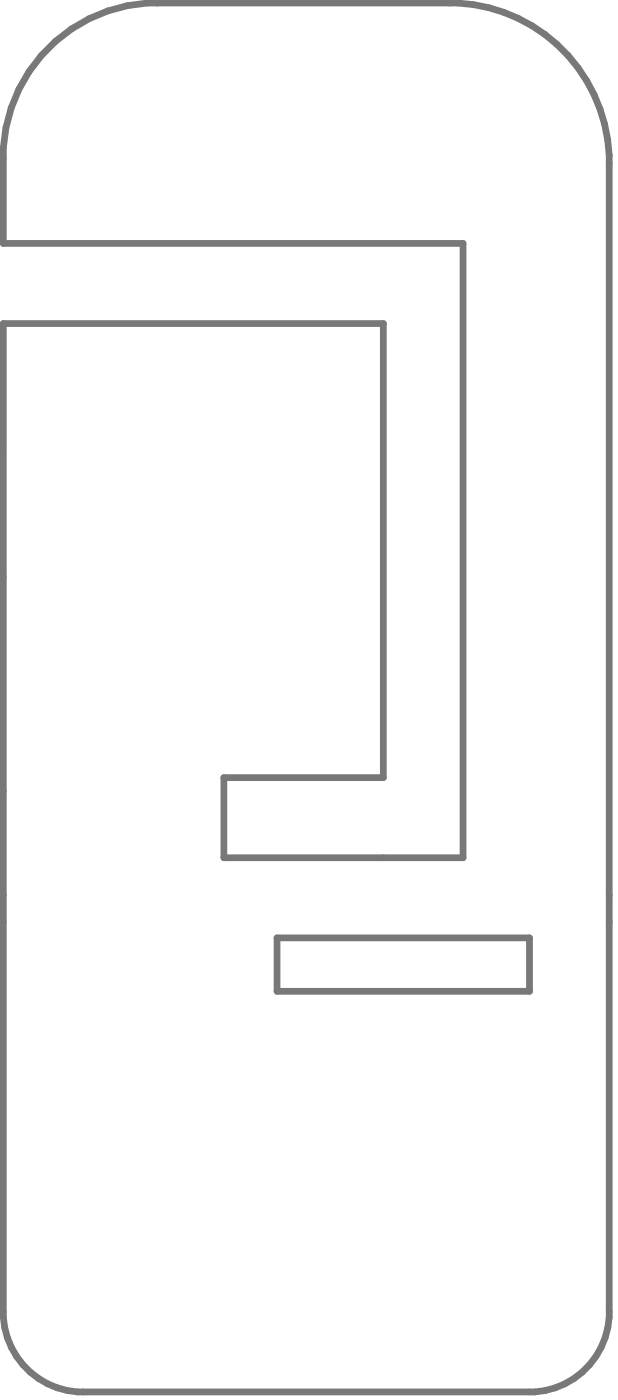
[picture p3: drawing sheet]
<svg xmlns="http://www.w3.org/2000/svg" width="38mm" height="87mm" viewBox="0 0 38 87" stroke-linecap="round" stroke-linejoin="round" font-family="sans-serif">
<path d="M3.5 2.6a9.6 9.6 0 0 1 5.7-2.4h19.3a10 10 0 0 1 9.4 9.5v72.3a5 5 0 0 1-4.6 4.6h-28.5a5 5 0 0 1-4.6-4.6v-61.9h23.7v28.3h-10v5h14.9v-38.2h-28.6v-6a9.7 9.7 0 0 1 3.3-6.6zM17.2 58.4h15.7v3.3h-15.7z" fill="none" stroke="#787878" stroke-width=".42"/>
</svg>
